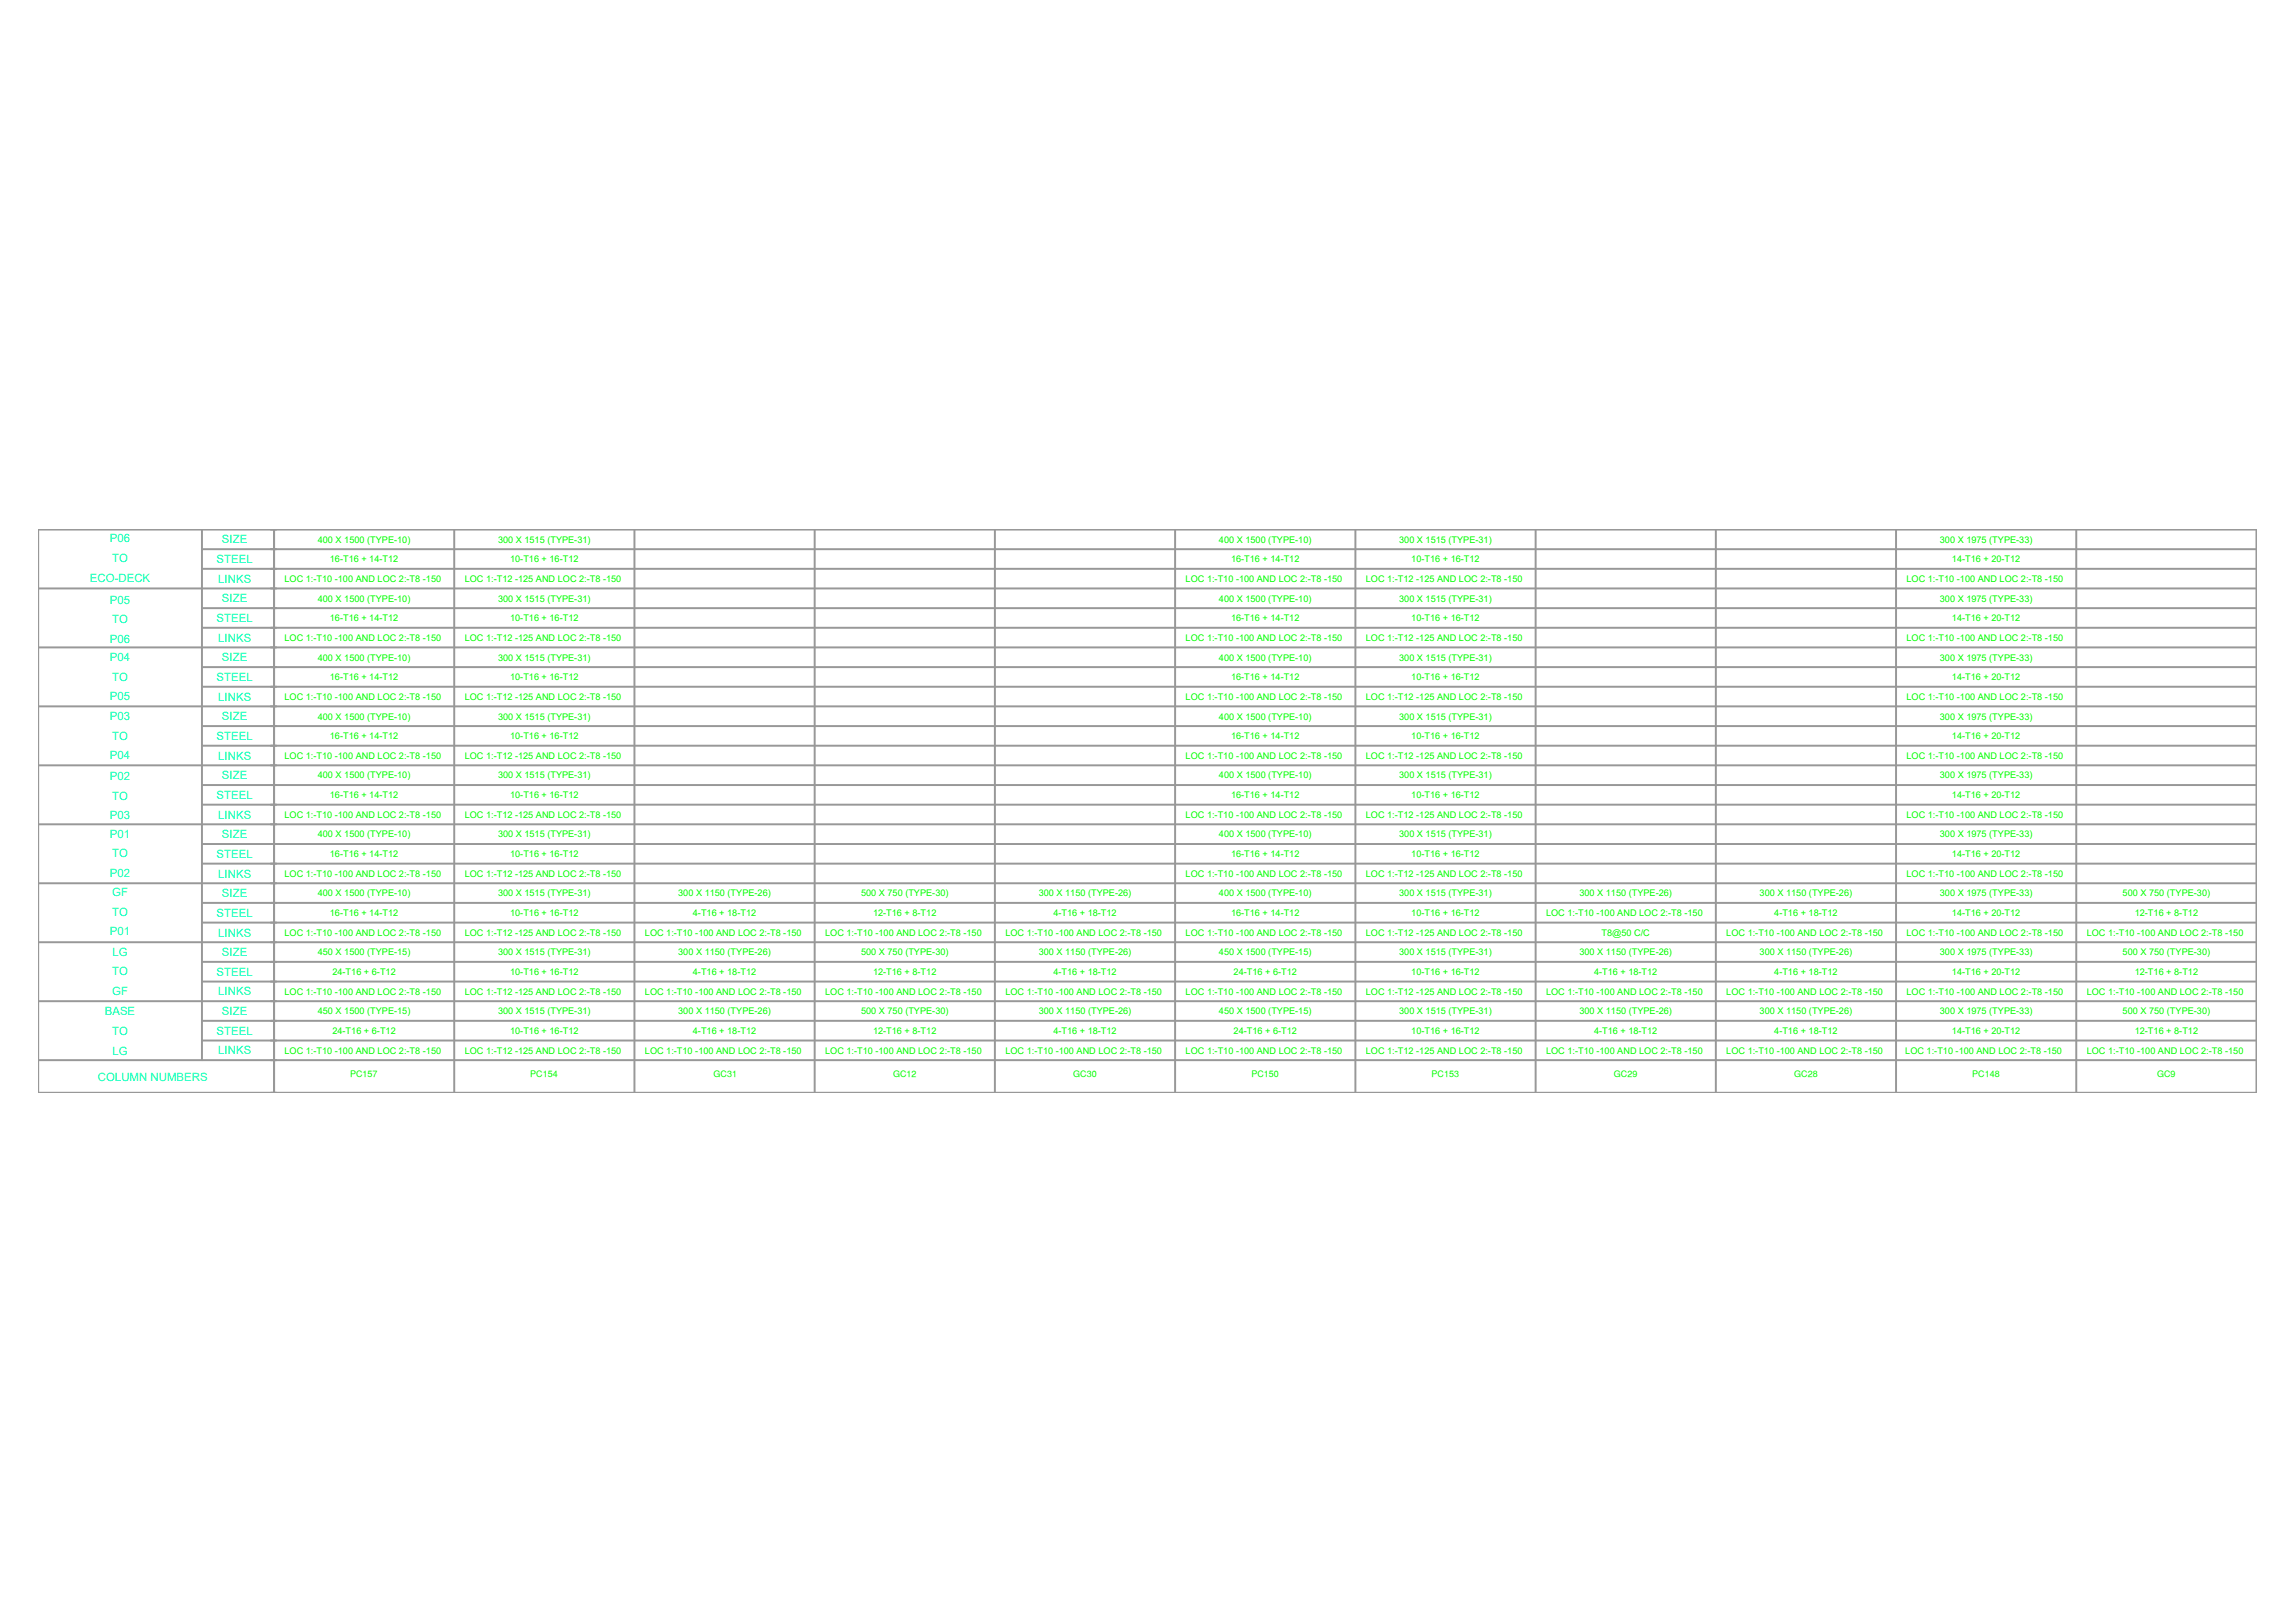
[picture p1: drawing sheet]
<svg xmlns="http://www.w3.org/2000/svg" width="297mm" height="210mm" viewBox="0 0 297 210" stroke-linecap="round" stroke-linejoin="round" font-family="sans-serif">
<defs><g id="words">
<g font-size="1.5" fill="#0ff">
<text x="14.2" y="70.2">P06</text>
<text x="28.7" y="70.3">SIZE</text>
<text x="11.6" y="75.3">ECO-DECK</text>
<text x="14.5" y="72.7">TO</text>
<text x="28" y="72.9">STEEL</text>
<text x="28.2" y="75.4">LINKS</text>
<text x="28.7" y="78">SIZE</text>
<text x="14.2" y="78.1">P05</text>
<text x="14.2" y="83.2">P06</text>
<text x="14.5" y="80.7">TO</text>
<text x="28" y="80.5">STEEL</text>
<text x="28.2" y="83">LINKS</text>
<text x="14.2" y="85.5">P04</text>
<text x="14.5" y="88.1">TO</text>
<text x="28" y="88.1">STEEL</text>
<text x="28.7" y="85.6">SIZE</text>
<text x="14.2" y="93.2">P03</text>
<text x="14.2" y="90.6">P05</text>
<text x="14.5" y="95.7">TO</text>
<text x="28" y="95.8">STEEL</text>
<text x="28.2" y="90.7">LINKS</text>
<text x="28.7" y="93.2">SIZE</text>
<text x="14.2" y="100.9">P02</text>
<text x="14.2" y="98.3">P04</text>
<text x="28.2" y="98.3">LINKS</text>
<text x="28.7" y="100.8">SIZE</text>
<text x="14.2" y="106">P03</text>
<text x="14.5" y="103.5">TO</text>
<text x="28" y="103.4">STEEL</text>
<text x="28.2" y="105.9">LINKS</text>
<text x="14.2" y="108.4">P01</text>
<text x="14.2" y="113.5">P02</text>
<text x="14.5" y="110.9">TO</text>
<text x="28" y="111">STEEL</text>
<text x="28.2" y="113.6">LINKS</text>
<text x="28.7" y="108.5">SIZE</text>
<text x="14.5" y="116">GF</text>
<text x="14.5" y="118.5">TO</text>
<text x="28" y="118.7">STEEL</text>
<text x="28.7" y="116.1">SIZE</text>
<text x="14.2" y="121">P01</text>
<text x="14.5" y="123.7">LG</text>
<text x="28.2" y="121.2">LINKS</text>
<text x="28.7" y="123.7">SIZE</text>
<text x="13.6" y="131.4">BASE</text>
<text x="14.5" y="126.2">TO</text>
<text x="14.5" y="128.7">GF</text>
<text x="28" y="126.3">STEEL</text>
<text x="28.2" y="128.8">LINKS</text>
<text x="28.7" y="131.4">SIZE</text>
<text x="14.5" y="133.9">TO</text>
<text x="14.5" y="136.5">LG</text>
<text x="28" y="133.9">STEEL</text>
<text x="28.2" y="136.5">LINKS</text>
<text x="12.7" y="139.8">COLUMN NUMBERS</text>
</g>
<g font-size="1.2" fill="#0f0">
<text x="41.1" y="70.2">400 X 1500 (TYPE-10)</text>
<text x="64.4" y="70.2">300 X 1515 (TYPE-31)</text>
<text x="157.7" y="70.2">400 X 1500 (TYPE-10)</text>
<text x="181" y="70.2">300 X 1515 (TYPE-31)</text>
<text x="251" y="70.2">300 X 1975 (TYPE-33)</text>
<text x="36.8" y="75.3">LOC 1:-T10 -100 AND LOC 2:-T8 -150</text>
<text x="41.1" y="77.9">400 X 1500 (TYPE-10)</text>
<text x="42.7" y="72.8">16-T16 + 14-T12</text>
<text x="60.1" y="75.3">LOC 1:-T12 -125 AND LOC 2:-T8 -150</text>
<text x="64.4" y="77.9">300 X 1515 (TYPE-31)</text>
<text x="66" y="72.8">10-T16 + 16-T12</text>
<text x="153.4" y="75.3">LOC 1:-T10 -100 AND LOC 2:-T8 -150</text>
<text x="157.7" y="77.9">400 X 1500 (TYPE-10)</text>
<text x="159.3" y="72.8">16-T16 + 14-T12</text>
<text x="176.7" y="75.3">LOC 1:-T12 -125 AND LOC 2:-T8 -150</text>
<text x="181" y="77.9">300 X 1515 (TYPE-31)</text>
<text x="182.6" y="72.8">10-T16 + 16-T12</text>
<text x="246.7" y="75.3">LOC 1:-T10 -100 AND LOC 2:-T8 -150</text>
<text x="251" y="77.9">300 X 1975 (TYPE-33)</text>
<text x="252.5" y="72.8">14-T16 + 20-T12</text>
<text x="36.8" y="82.9">LOC 1:-T10 -100 AND LOC 2:-T8 -150</text>
<text x="42.7" y="80.4">16-T16 + 14-T12</text>
<text x="60.1" y="82.9">LOC 1:-T12 -125 AND LOC 2:-T8 -150</text>
<text x="66" y="80.4">10-T16 + 16-T12</text>
<text x="153.4" y="82.9">LOC 1:-T10 -100 AND LOC 2:-T8 -150</text>
<text x="159.3" y="80.4">16-T16 + 14-T12</text>
<text x="176.7" y="82.9">LOC 1:-T12 -125 AND LOC 2:-T8 -150</text>
<text x="182.6" y="80.4">10-T16 + 16-T12</text>
<text x="246.7" y="82.9">LOC 1:-T10 -100 AND LOC 2:-T8 -150</text>
<text x="252.5" y="80.4">14-T16 + 20-T12</text>
<text x="41.1" y="85.5">400 X 1500 (TYPE-10)</text>
<text x="42.7" y="88">16-T16 + 14-T12</text>
<text x="64.4" y="85.5">300 X 1515 (TYPE-31)</text>
<text x="66" y="88">10-T16 + 16-T12</text>
<text x="157.7" y="85.5">400 X 1500 (TYPE-10)</text>
<text x="159.3" y="88">16-T16 + 14-T12</text>
<text x="181" y="85.5">300 X 1515 (TYPE-31)</text>
<text x="182.6" y="88">10-T16 + 16-T12</text>
<text x="251" y="85.5">300 X 1975 (TYPE-33)</text>
<text x="252.5" y="88">14-T16 + 20-T12</text>
<text x="36.8" y="90.6">LOC 1:-T10 -100 AND LOC 2:-T8 -150</text>
<text x="41.1" y="93.1">400 X 1500 (TYPE-10)</text>
<text x="42.7" y="95.7">16-T16 + 14-T12</text>
<text x="60.1" y="90.6">LOC 1:-T12 -125 AND LOC 2:-T8 -150</text>
<text x="64.4" y="93.1">300 X 1515 (TYPE-31)</text>
<text x="66" y="95.7">10-T16 + 16-T12</text>
<text x="153.4" y="90.6">LOC 1:-T10 -100 AND LOC 2:-T8 -150</text>
<text x="157.7" y="93.1">400 X 1500 (TYPE-10)</text>
<text x="159.3" y="95.7">16-T16 + 14-T12</text>
<text x="176.7" y="90.6">LOC 1:-T12 -125 AND LOC 2:-T8 -150</text>
<text x="181" y="93.1">300 X 1515 (TYPE-31)</text>
<text x="182.6" y="95.7">10-T16 + 16-T12</text>
<text x="246.7" y="90.6">LOC 1:-T10 -100 AND LOC 2:-T8 -150</text>
<text x="251" y="93.1">300 X 1975 (TYPE-33)</text>
<text x="252.5" y="95.7">14-T16 + 20-T12</text>
<text x="36.8" y="98.2">LOC 1:-T10 -100 AND LOC 2:-T8 -150</text>
<text x="41.1" y="100.7">400 X 1500 (TYPE-10)</text>
<text x="60.1" y="98.2">LOC 1:-T12 -125 AND LOC 2:-T8 -150</text>
<text x="64.4" y="100.7">300 X 1515 (TYPE-31)</text>
<text x="153.4" y="98.2">LOC 1:-T10 -100 AND LOC 2:-T8 -150</text>
<text x="157.7" y="100.7">400 X 1500 (TYPE-10)</text>
<text x="176.7" y="98.2">LOC 1:-T12 -125 AND LOC 2:-T8 -150</text>
<text x="181" y="100.7">300 X 1515 (TYPE-31)</text>
<text x="246.7" y="98.2">LOC 1:-T10 -100 AND LOC 2:-T8 -150</text>
<text x="251" y="100.7">300 X 1975 (TYPE-33)</text>
<text x="36.8" y="105.8">LOC 1:-T10 -100 AND LOC 2:-T8 -150</text>
<text x="42.7" y="103.3">16-T16 + 14-T12</text>
<text x="60.1" y="105.8">LOC 1:-T12 -125 AND LOC 2:-T8 -150</text>
<text x="66" y="103.3">10-T16 + 16-T12</text>
<text x="153.4" y="105.8">LOC 1:-T10 -100 AND LOC 2:-T8 -150</text>
<text x="159.3" y="103.3">16-T16 + 14-T12</text>
<text x="176.7" y="105.8">LOC 1:-T12 -125 AND LOC 2:-T8 -150</text>
<text x="182.6" y="103.3">10-T16 + 16-T12</text>
<text x="246.7" y="105.8">LOC 1:-T10 -100 AND LOC 2:-T8 -150</text>
<text x="252.5" y="103.3">14-T16 + 20-T12</text>
<text x="36.8" y="113.5">LOC 1:-T10 -100 AND LOC 2:-T8 -150</text>
<text x="41.1" y="108.4">400 X 1500 (TYPE-10)</text>
<text x="42.7" y="110.9">16-T16 + 14-T12</text>
<text x="60.1" y="113.5">LOC 1:-T12 -125 AND LOC 2:-T8 -150</text>
<text x="64.4" y="108.4">300 X 1515 (TYPE-31)</text>
<text x="66" y="110.9">10-T16 + 16-T12</text>
<text x="153.4" y="113.5">LOC 1:-T10 -100 AND LOC 2:-T8 -150</text>
<text x="157.7" y="108.4">400 X 1500 (TYPE-10)</text>
<text x="159.3" y="110.9">16-T16 + 14-T12</text>
<text x="176.7" y="113.5">LOC 1:-T12 -125 AND LOC 2:-T8 -150</text>
<text x="181" y="108.4">300 X 1515 (TYPE-31)</text>
<text x="182.6" y="110.9">10-T16 + 16-T12</text>
<text x="246.7" y="113.5">LOC 1:-T10 -100 AND LOC 2:-T8 -150</text>
<text x="251" y="108.4">300 X 1975 (TYPE-33)</text>
<text x="252.5" y="110.9">14-T16 + 20-T12</text>
<text x="41.1" y="116">400 X 1500 (TYPE-10)</text>
<text x="42.7" y="118.5">16-T16 + 14-T12</text>
<text x="64.4" y="116">300 X 1515 (TYPE-31)</text>
<text x="66" y="118.5">10-T16 + 16-T12</text>
<text x="87.7" y="116">300 X 1150 (TYPE-26)</text>
<text x="89.6" y="118.5">4-T16 + 18-T12</text>
<text x="111.4" y="116">500 X 750 (TYPE-30)</text>
<text x="113" y="118.5">12-T16 + 8-T12</text>
<text x="134.4" y="116">300 X 1150 (TYPE-26)</text>
<text x="136.3" y="118.5">4-T16 + 18-T12</text>
<text x="157.7" y="116">400 X 1500 (TYPE-10)</text>
<text x="159.3" y="118.5">16-T16 + 14-T12</text>
<text x="181" y="116">300 X 1515 (TYPE-31)</text>
<text x="182.6" y="118.5">10-T16 + 16-T12</text>
<text x="200" y="118.5">LOC 1:-T10 -100 AND LOC 2:-T8 -150</text>
<text x="204.3" y="116">300 X 1150 (TYPE-26)</text>
<text x="227.6" y="116">300 X 1150 (TYPE-26)</text>
<text x="229.5" y="118.5">4-T16 + 18-T12</text>
<text x="251" y="116">300 X 1975 (TYPE-33)</text>
<text x="252.5" y="118.5">14-T16 + 20-T12</text>
<text x="274.6" y="116">500 X 750 (TYPE-30)</text>
<text x="276.2" y="118.5">12-T16 + 8-T12</text>
<text x="36.8" y="121.1">LOC 1:-T10 -100 AND LOC 2:-T8 -150</text>
<text x="41.1" y="123.6">450 X 1500 (TYPE-15)</text>
<text x="60.1" y="121.1">LOC 1:-T12 -125 AND LOC 2:-T8 -150</text>
<text x="64.4" y="123.6">300 X 1515 (TYPE-31)</text>
<text x="83.4" y="121.1">LOC 1:-T10 -100 AND LOC 2:-T8 -150</text>
<text x="87.7" y="123.6">300 X 1150 (TYPE-26)</text>
<text x="106.8" y="121.1">LOC 1:-T10 -100 AND LOC 2:-T8 -150</text>
<text x="111.4" y="123.6">500 X 750 (TYPE-30)</text>
<text x="130.1" y="121.1">LOC 1:-T10 -100 AND LOC 2:-T8 -150</text>
<text x="134.4" y="123.6">300 X 1150 (TYPE-26)</text>
<text x="153.4" y="121.1">LOC 1:-T10 -100 AND LOC 2:-T8 -150</text>
<text x="157.7" y="123.6">450 X 1500 (TYPE-15)</text>
<text x="176.7" y="121.1">LOC 1:-T12 -125 AND LOC 2:-T8 -150</text>
<text x="181" y="123.6">300 X 1515 (TYPE-31)</text>
<text x="204.3" y="123.6">300 X 1150 (TYPE-26)</text>
<text x="207.2" y="121.1">T8@50 C/C</text>
<text x="223.3" y="121.1">LOC 1:-T10 -100 AND LOC 2:-T8 -150</text>
<text x="227.6" y="123.6">300 X 1150 (TYPE-26)</text>
<text x="246.7" y="121.1">LOC 1:-T10 -100 AND LOC 2:-T8 -150</text>
<text x="251" y="123.6">300 X 1975 (TYPE-33)</text>
<text x="270" y="121.1">LOC 1:-T10 -100 AND LOC 2:-T8 -150</text>
<text x="274.6" y="123.6">500 X 750 (TYPE-30)</text>
<text x="36.8" y="128.7">LOC 1:-T10 -100 AND LOC 2:-T8 -150</text>
<text x="41.1" y="131.3">450 X 1500 (TYPE-15)</text>
<text x="43" y="126.2">24-T16 + 6-T12</text>
<text x="60.1" y="128.7">LOC 1:-T12 -125 AND LOC 2:-T8 -150</text>
<text x="64.4" y="131.3">300 X 1515 (TYPE-31)</text>
<text x="66" y="126.2">10-T16 + 16-T12</text>
<text x="83.4" y="128.7">LOC 1:-T10 -100 AND LOC 2:-T8 -150</text>
<text x="87.7" y="131.3">300 X 1150 (TYPE-26)</text>
<text x="89.6" y="126.2">4-T16 + 18-T12</text>
<text x="106.8" y="128.7">LOC 1:-T10 -100 AND LOC 2:-T8 -150</text>
<text x="111.4" y="131.3">500 X 750 (TYPE-30)</text>
<text x="113" y="126.2">12-T16 + 8-T12</text>
<text x="130.1" y="128.7">LOC 1:-T10 -100 AND LOC 2:-T8 -150</text>
<text x="134.4" y="131.3">300 X 1150 (TYPE-26)</text>
<text x="136.3" y="126.2">4-T16 + 18-T12</text>
<text x="153.4" y="128.7">LOC 1:-T10 -100 AND LOC 2:-T8 -150</text>
<text x="157.7" y="131.3">450 X 1500 (TYPE-15)</text>
<text x="159.6" y="126.2">24-T16 + 6-T12</text>
<text x="176.7" y="128.7">LOC 1:-T12 -125 AND LOC 2:-T8 -150</text>
<text x="181" y="131.3">300 X 1515 (TYPE-31)</text>
<text x="182.6" y="126.2">10-T16 + 16-T12</text>
<text x="200" y="128.7">LOC 1:-T10 -100 AND LOC 2:-T8 -150</text>
<text x="204.3" y="131.3">300 X 1150 (TYPE-26)</text>
<text x="206.2" y="126.2">4-T16 + 18-T12</text>
<text x="223.3" y="128.7">LOC 1:-T10 -100 AND LOC 2:-T8 -150</text>
<text x="227.6" y="131.3">300 X 1150 (TYPE-26)</text>
<text x="229.5" y="126.2">4-T16 + 18-T12</text>
<text x="246.7" y="128.7">LOC 1:-T10 -100 AND LOC 2:-T8 -150</text>
<text x="251" y="131.3">300 X 1975 (TYPE-33)</text>
<text x="252.5" y="126.2">14-T16 + 20-T12</text>
<text x="270" y="128.7">LOC 1:-T10 -100 AND LOC 2:-T8 -150</text>
<text x="274.6" y="131.3">500 X 750 (TYPE-30)</text>
<text x="276.2" y="126.2">12-T16 + 8-T12</text>
<text x="36.8" y="136.3">LOC 1:-T10 -100 AND LOC 2:-T8 -150</text>
<text x="43" y="133.8">24-T16 + 6-T12</text>
<text x="60.1" y="136.3">LOC 1:-T12 -125 AND LOC 2:-T8 -150</text>
<text x="66" y="133.8">10-T16 + 16-T12</text>
<text x="83.4" y="136.3">LOC 1:-T10 -100 AND LOC 2:-T8 -150</text>
<text x="89.6" y="133.8">4-T16 + 18-T12</text>
<text x="106.8" y="136.3">LOC 1:-T10 -100 AND LOC 2:-T8 -150</text>
<text x="113" y="133.8">12-T16 + 8-T12</text>
<text x="130.1" y="136.3">LOC 1:-T10 -100 AND LOC 2:-T8 -150</text>
<text x="136.3" y="133.8">4-T16 + 18-T12</text>
<text x="153.4" y="136.3">LOC 1:-T10 -100 AND LOC 2:-T8 -150</text>
<text x="159.6" y="133.8">24-T16 + 6-T12</text>
<text x="176.7" y="136.3">LOC 1:-T12 -125 AND LOC 2:-T8 -150</text>
<text x="182.6" y="133.8">10-T16 + 16-T12</text>
<text x="200" y="136.3">LOC 1:-T10 -100 AND LOC 2:-T8 -150</text>
<text x="206.2" y="133.8">4-T16 + 18-T12</text>
<text x="223.3" y="136.3">LOC 1:-T10 -100 AND LOC 2:-T8 -150</text>
<text x="229.5" y="133.8">4-T16 + 18-T12</text>
<text x="246.5" y="136.3">LOC 1:-T10 -100 AND LOC 2:-T8 -150</text>
<text x="252.5" y="133.8">14-T16 + 20-T12</text>
<text x="270" y="136.3">LOC 1:-T10 -100 AND LOC 2:-T8 -150</text>
<text x="276.2" y="133.8">12-T16 + 8-T12</text>
<text x="45.3" y="139.3">PC157</text>
<text x="68.6" y="139.3">PC154</text>
<text x="92.3" y="139.3">GC31</text>
<text x="115.5" y="139.3">GC12</text>
<text x="138.8" y="139.3">GC30</text>
<text x="161.9" y="139.3">PC150</text>
<text x="185.2" y="139.3">PC153</text>
<text x="208.8" y="139.3">GC29</text>
<text x="232.1" y="139.3">GC28</text>
<text x="255.2" y="139.3">PC148</text>
<text x="279.1" y="139.3">GC9</text>
</g>
</g></defs>
<!-- layer: S-ANNO-LEGN -->
<g fill="none" stroke="#989898" stroke-width=".25">
<path d="M4.9 76.2h287M26.1 78.7h265.8M26.1 71.1h265.8M26.1 73.6h265.8M26.1 68.5v68.7M35.5 68.5v72.9M58.8 68.5v72.9M82.1 68.5v72.9M105.4 68.5v72.9M128.7 68.5v72.9M152 68.5v72.9M175.4 68.5v72.9"/>
<path d="M198.7 68.5v72.9M222 68.5v72.9M245.3 68.5v72.9M268.6 68.5v72.9M4.9 99h287M4.9 91.4h287M4.9 83.8h287M26.1 94h265.8M26.1 96.5h265.8M26.1 86.3h265.8M26.1 88.9h265.8M26.1 81.2h265.8"/>
<path d="M4.9 114.3h287M4.9 106.7h287M26.1 116.8h265.8M26.1 119.4h265.8M26.1 109.2h265.8M26.1 111.8h265.8M26.1 101.6h265.8M26.1 104.1h265.8M4.9 137.2h287M4.9 129.6h287M4.9 121.9h287M26.1 132.1h265.8"/>
<path d="M26.1 134.7h265.8M26.1 124.5h265.8M26.1 127h265.8M4.9 141.4h287v-72.9h-287v72.9h30.8"/>
</g>
<use href="#words"/>
</svg>
